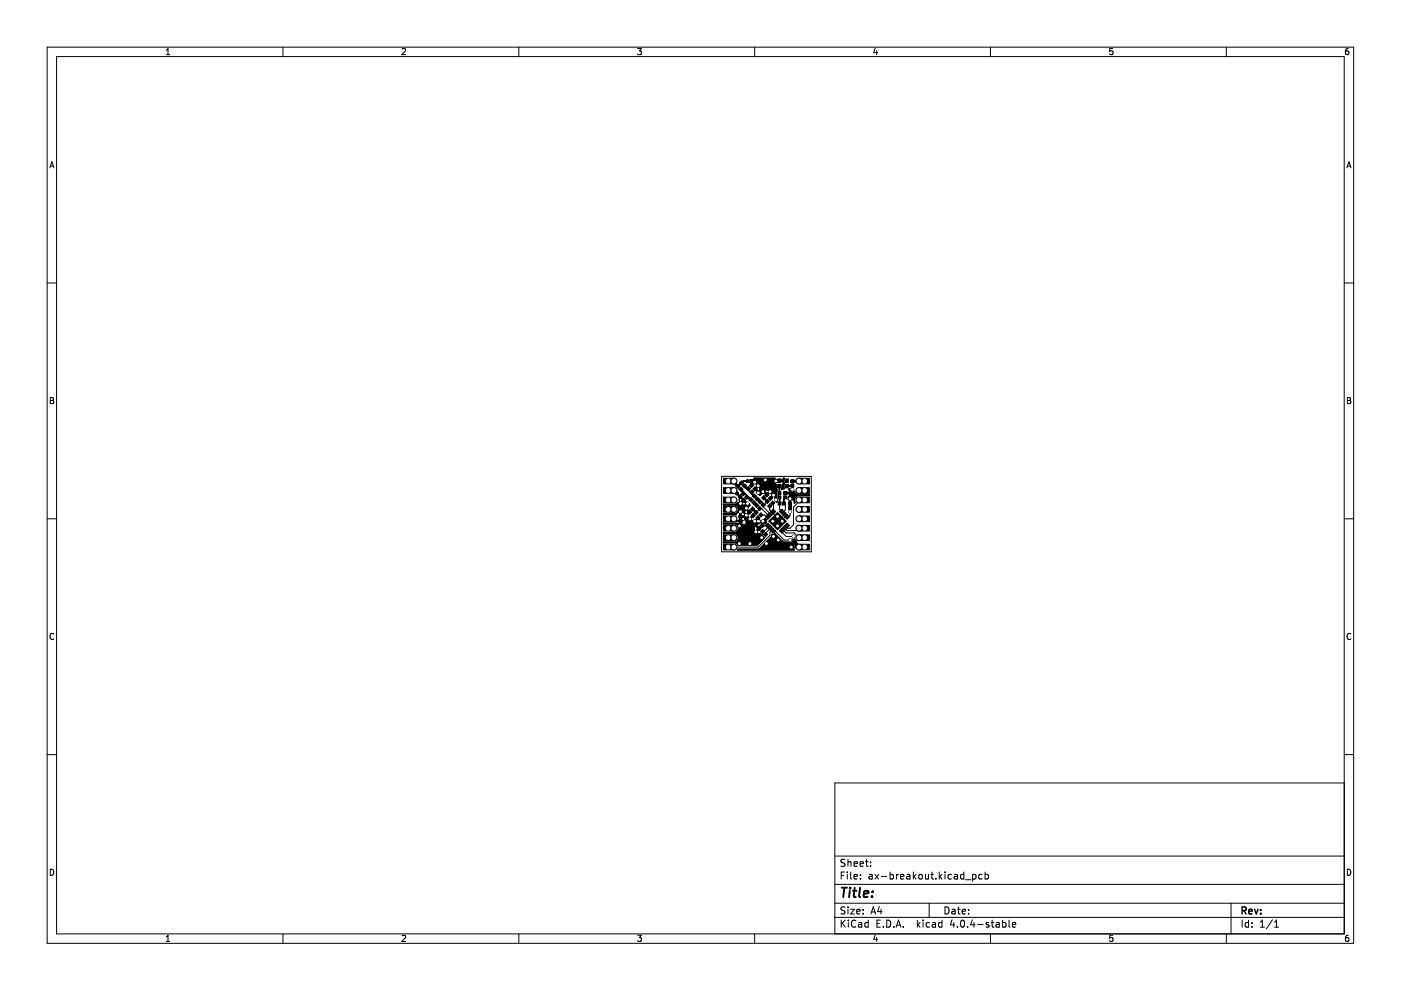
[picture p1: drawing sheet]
<svg xmlns="http://www.w3.org/2000/svg" width="297mm" height="210mm" viewBox="0 0 297 210" stroke-linecap="round" stroke-linejoin="round" font-family="sans-serif">
<g fill="none" stroke="#000" stroke-width=".21">
<path d="M10 10h277v190h-277zM12 12h273v186h-273zM35.2 11.6h.8M35.2 10.7l.4-.4v1.3M60 10v2M85.2 10.4l.5-.1 .3 .4-.8 .9h.8M110 10v2M135.2 10.3h.8l-.4 .5 .3 .1v.6l-.2 .1-.5-.1M160 10v2M185.6 10.2l-.4 1h.9M185.9 10.7v.9M210 10v2"/>
<path d="M235.9 10.3h-.6l-.1 .6 .7-.1v.7l-.2 .1-.5-.1M260 10v2M285.9 10.3l-.4 .1-.2 .2-.1 .7 .3 .3 .4-.1v-.7h-.4l-.3 .2M10.6 35.6l.4-1.3 .4 1.3M10.7 35.2h.6M285.6 35.6l.4-1.3 .4 1.3M285.7 35.2h.6M10 60h2M285 60h2M10.7 84.3h.4l.2 .2-.2 .4 .2 .1 .1 .3-.2 .3h-.5zM10.7 84.9h.4M285.7 84.3h.4l.2 .2-.2 .4 .2 .1 .1 .3-.2 .3h-.5z"/>
<path d="M285.7 84.9h.4M10 110h2M153 101h19v16h-19zM153.4 106.9v.2h1.9a.96 .96 0 0 1 1.3 .9 .96 .96 0 0 1-1.3 .9h-1.9M153.4 108.9v.2M153.4 110.9v.2M153.4 112.9v.2M153.4 114.9v.2M153.4 114.9h.1M153.4 112.9h.1M153.4 110.9h.1M153.4 108.9h.1"/>
<path d="M153.4 106.9h.1M153.4 113.1h1.9a.96 .96 0 0 1 1.3 .9 .96 .96 0 0 1-1.3 .9h-1.9M153.4 106.9h1.9a.92 .92 0 0 0 1.1-.4l1.6 1.7M153.4 111.1h1.9a.96 .96 0 0 1 1.3 .9 .96 .96 0 0 1-1.3 .9h-1.9M153.4 115.1h.1M153.4 113.1h.1M153.4 111.1h.1M153.4 109.1h.1M155.2 104l.2 .3h.5l.1 .2v.3M155.2 104h.1M155.2 104l.2-.3h.3l.8 .8v.2M156 104.8h.1"/>
<path d="M156 104.8l.7 .5 .1 .3M156 104h.1M156.3 104.5l.6 .8M156.5 104.7h.1M156.5 104.7l.5 .7-.2 .2M156.6 111.9h3.3M156.8 115.3h2.2M156.8 105.6h.1M156.8 108.8l-.1 .9 .1 .1 1-.1 .1 .2v.2M156.8 108.8l-.1-.2-.4 .1-.2 .5-.3-.1h-2.4M156.8 108.8h.4M156.9 106.7h.3"/>
<path d="M157 106.8l.7-.7 .8 .7M157 108.5v1.1M157.2 108.8l.1-.2 .4 .1 .2 .5-.1 .2h-.6zM157.2 106.7l.5-.4 .4 .4v.2l-.5 .2-.4-.2zM157.3 106.3h-.1M157.4 106.2h.1M157.9 110.2h.1M157.9 110.2a.61 .61 0 0 1 .4 .9 .61 .61 0 0 1-1.1 0l-3.8-.2M157.9 106.3h.1M157.9 106.3l-.3-.3-.6 .5h-.2l-.1 .1 2.2 2.2 .1-.1-.4-.5-.1-.5 .6-.6-.8-.6M157.9 106.3l.4 .2M158 108.2h.1"/>
<path d="M158 108.2l-.1 .2 .1 .5 .3 .1 .3-.3 .2 .2-.3 .5 .2 .3 .3 .1 .3-.3 .2 .2-.3 .3 .1 .3 .5 .1 .3-.2 .2 .6 .6 .2-.4 .2v.2l.7 .6 .1 .2-.3 .2-.1-.1-.4 .4v.2M158.3 107.8l.6 .8-.6 .7M158.3 108.1h.1M158.3 106.5h.1M158.7 108.6h.1M159.3 109.5h-.1M159.7 109.3l-.7 .7M159.9 101.7h.1M159.9 102.3h.1M160 111.7l.3-.1 .4 .5-.4 .4h-.2l-.2-.3zM160 110.5l.7-.7 .7 .7h.4M160 102.3l-.7 .6"/>
<path d="M160.1 103.7l.7 .8M160.1 103.7h.2M160.2 103.4h.1M160.3 103.2v.1M160.3 108.7l.8-.9h.4l1.5 1.6M160.5 104.3h.1M160.5 104.3l.6 .8 .6-.6h.2M160.6 113l.6 .1 .4 .3M160.7 103.2h.2l.2 .4-.2 .5h-.2l-.4-.4zM160.8 103l-.7 .7M160.9 112.1l-.6 .7 1.2 1.2M161.3 109.2h.8l.6 .5"/>
<path d="M161.4 110.8l.8-.9 .3 .3v.6l-.3 .3-.5-.4zM161.6 113.4h.1M161.6 113.4l.5 .6-1.5 1.6h-4.1a.9 .9 0 0 0-1.2-.5h-1.9M161.8 104.3l.9 .7 .1-.1-2.9-2.8v.5l.3-.1 .3 .3v.2l-.5 .6 .5 .7M161.9 104.5l.5 .2M161.9 104.5h.1M162.1 104.3h.1M162.3 101.8l2.7-.1v-.1l.9 .1 .2-.3h.2v2.2l-.5 .2v-.2M162.5 110.2h.1M162.6 104.7h.1M162.7 111.3l-.3 .2-.8-.1M162.7 106.3l-.9 .8v.4l1.6 1.5"/>
<path d="M163 104.7l.4-.2 .4 .3-.3 .5 .2 .2 .3-.3h.2l.2 .4-.2 .5 .5 .4 .1-.3M163 104.7h.1M163 111.6l-1 1.1h-.3M163.2 107.3v.8l1.7 1.7v.7M163.3 104.3l-.7 .6M163.4 112h.1M163.4 112l-1.1 1v.3M163.5 105.2v.1M163.6 108.6l.3 .2M163.7 113.3h.1M163.7 113.3l-.1 .5-2.7 2.6h-4.4l-.2 .2h12.1l-.3-.6 .1-.5 .2-.1 .8 .9h.4l.2-.3-.2-.3h-.5l-.1-.2-.1-.7-.4-.5h-.4a.6 .6 0 0 1-.3 .7 .6 .6 0 0 1-.7-.1l-1.2-.1M163.7 113.3l.2 .1 .4-.2 1.6 1.6"/>
<path d="M163.7 112.3l-.4 .5v.7l-2.5 2.5h-6.4M163.8 106.7l.2 .2 .1 1.4M163.9 108.8h.1M163.9 108.8h-.1M164 113.8l-1.5 1.5M164 105l-.7 .7M164.1 112.7l.4 .1 1.8 1.7h1.2M164.3 101.4h.1M164.3 101.4h-4.5l.1 .4 2.3 2.2 .5-.1 .3 .2v.2l-.3 .3 .3 .1M164.3 101.4l.1 .3M164.5 101.8v4.2M164.7 104l-.1 1.8 .2 .4"/>
<path d="M164.8 104h-.1M164.8 106.2h.1M165 114.5l1.5 1.5h1.3M165.2 101.9l-.7 .1M165.3 106.8v1.2l.3 .3M165.6 112.7l1.1 1.1h1.6M165.8 103.6h.1M165.8 102.8v.8M165.8 102.8l.3-.4-.2-.3h-.6v.2l-.9-.2-.1 .2 .3 .5 .2 1.2M165.8 102.8h.1M165.9 114.8h.1M166 112.3l.6 .7h1.8l1 1"/>
<path d="M166.2 103.6h.1M166.2 106.8l.3 .3v1l-.5 .6M166.3 109l-1.4 1.5M166.3 112l.6 .5h2l.5-.5M166.6 104.5l-.1 .1M166.7 109.4l-1.1 1.1h-.7M167.1 105.9l.2 .1v.6h-.1l.1 .5 .5-.1-.1-1 .2-.1a.67 .67 0 0 1 .5 .8l.2-.2M167.1 105.9h.1M167.4 103.6h.1M167.4 103.6l-.2 .1 .2 .4-.1 .3h-.6v-.2l-.5 .2 .1 .4 1-.1 .1 .2-.3 .5v.5M167.4 103.6a.6 .6 0 0 0 .3 .7 .6 .6 0 0 0 .7-.2 .94 .94 0 0 0 1.3 .8h1.9v.2h-1.9a.96 .96 0 0 0-1.1 .3 .96 .96 0 0 0 0 1.1M167.5 108.5v.8l-.5 .4"/>
<path d="M167.5 105.8v1M167.8 101.7h.4v.6l-.5-.1zM168.2 101.8h.1M168.4 106.5h.1M168.6 106.5h.1M169 102l.2 .3h.4l.2-.3-.2-.3h-.4l-.2 .3M169 116h.1M169.8 102h.1M169.8 116h.1M170.3 114h.2M170.5 106h-.7l-1.5 1.5v3.8l-.8 .7h-.4l-.4-.4M285 110h2"/>
<path d="M11.4 134.4a.58 .58 0 0 0-.8 .5 .58 .58 0 0 0 .8 .6M286.4 134.4a.58 .58 0 0 0-.8 .5 .58 .58 0 0 0 .8 .6M10 160h2M285 166h-108v32M285 160h2M10.7 184.3a.66 .66 0 0 1 .7 .6 .66 .66 0 0 1-.7 .7zM35.2 198.7l.4-.4v1.3M35.2 199.6h.8M60 198v2M85.2 198.4l.5-.1 .3 .4-.8 .9h.8M110 198v2M135.2 198.3h.8l-.4 .5 .3 .1v.6l-.2 .1-.5-.1"/>
<path d="M160 198v2M177 194.5h108M177 191.5h108M177 187.5h108M177 181.5h108M178.4 195.1v1.5M178.4 185.6h.5M178.6 195.7l.6 .9M179.1 184.9h-.7v1.5M179.1 192.4l-.5-.1-.2 .1v.5l.6 .2 .1 .4-.2 .3-.6-.1M179.1 182.3l-.5-.1-.2 .1v.5l.6 .2 .1 .4-.2 .3-.6-.1M179.2 195.1l-.8 .8"/>
<path d="M179.6 184.9v.1M179.6 185.4v1M179.8 182.2v1.5M179.8 192.3v.1M179.8 192.8v1M179.8 182.8l.2-.1 .4 .1v.9M179.9 195.1v.1M179.9 195.6v1M180.4 192.8h.7l-.7 1h.7M180.4 184.9v1.3l.2 .2M181.1 183.2l.7-.2-.1-.2-.4-.1-.2 .2v.7h.6M181.1 185.9l.7-.2-.1-.2-.4-.1-.2 .2v.7h.6"/>
<path d="M181.4 195.2a.71 .71 0 0 0-1 .5 .71 .71 0 0 0 .7 .9l.3-.2M181.6 193.3l.8-.2-.1-.2-.4-.1-.3 .2 .1 .7h.6M182.1 195.7h.5l.1 .9M182.4 183.2l.7-.2-.1-.2-.4-.1-.2 .2v.7h.6M182.4 186.2v.2M182.4 185.5v.1M182.7 195.9l-.5 .1-.2 .2 .2 .4 .5-.1M183 193.6v.2M183 192.9v.1M183.5 182.7h.6M183.7 182.2v1.3l.4 .2M184.1 195.7l-.5-.1-.2 .3 .1 .6h.6"/>
<path d="M184.1 195.1v1.5M184.3 185.5h.6v.9M184.6 183.5v.2M184.6 182.8v.1M184.6 193.8l.5-1.5 .5 1.5M184.8 193.4h.7M184.9 185.7l-.5 .1-.2 .2 .2 .4 .5-.1M185.5 185.4l.8 1M185.6 198.2l-.4 1h.9M185.9 198.7v.9M185.9 195.8h.5M186.3 185.4l-.8 1"/>
<path d="M186.4 192.2l-.3 1.1h.9M186.6 195.1h-.7v1.5h.7M186.8 192.8v1M186.9 185.8h1.1M187.3 196.4v.2M188 195.1a.76 .76 0 0 1 .9 .7 .76 .76 0 0 1-.9 .8zM188.7 185.5l.4-.1 .3 .3-.1 .6h-.6M188.7 184.9v1.5M189.5 196.4v.2M190 196.6l.5-1.5 .5 1.5M190.1 185.4v1M190.1 196.2h.8"/>
<path d="M190.5 185.4l-.4 .3M190.9 185.9l.7-.2v-.2l-.5-.1-.2 .2 .1 .7h.6M191.5 196.4v.2M192.3 185.5h.6v.9M192.9 185.7l-.5 .1-.2 .2 .2 .4 .5-.1M193.6 184.9v1.5M193.8 185.8l.4 .6M194.2 185.4l-.6 .6M194.5 195.1v1.5M194.6 196l.5 .6M194.9 185.5l.2-.1 .4 .1 .1 .6-.2 .2-.3 .1-.2-.2zM195.1 195.6l-.6 .6"/>
<path d="M195.7 195.1v.1M195.7 195.6v1M196.2 185.4l.1 .9 .3 .1 .3-.2M196.9 185.4v1M197 191.5v3M197.1 195.7l-.5-.1-.2 .3 .1 .6h.6M197.4 185.4h.5M197.6 184.9v1.3l.3 .2M197.7 195.7h.6l.1 .9M198.4 195.9l-.5 .1-.3 .2 .3 .4 .5-.1M198.4 186.2v.2M199.1 184.9v1.5"/>
<path d="M199.3 185.8l.4 .6M199.7 195.7l-.4-.1-.3 .3 .1 .6h.6M199.7 185.4l-.6 .6M199.7 195.1v1.5M200.4 184.9v.1M200.4 185.4v1M200.4 192.3a.76 .76 0 0 1 .8 .7 .76 .76 0 0 1-.8 .8zM201.7 185.5l-.4-.1-.3 .3 .1 .6h.6M201.9 192.9h.5l.1 .9M201.9 195l-.4 1.1h.9M202.2 195.6v1M202.4 185.5h.5l.1 .9"/>
<path d="M202.5 193.1l-.5 .1-.2 .2 .2 .4 .5-.1M203 192.8h.6M203 185.7l-.5 .1-.2 .2 .2 .4 .5-.1M203 196.4v.2M203.2 192.3v1.3l.4 .2M203.8 195.2l.2-.1a.8 .8 0 0 1 .5 .7 .8 .8 0 0 1-.5 .8l-.4-.6zM204 193.3l.7-.2-.1-.2-.4-.1-.2 .2 .1 .7h.5M204.4 185.5l-.5-.1-.3 .3 .2 .6h.6M204.4 184.9v1.5M204.7 186.5h1.2M205.1 196.4v.2M205.4 193.6v.2"/>
<path d="M205.4 192.9v.1M206.1 195l-.3 1.1h.9M206.2 185.5l.4-.1 .3 .3-.1 .6h-.6M206.2 185.4v1.5M206.5 195.6v1M207.3 196h1.1M208.2 185.5l-.4-.1-.3 .3 .1 .6h.6M208.9 185.5l.4-.1 .3 .3-.2 .6h-.5M208.9 184.9v1.5M209.6 195.7l-.3-.1-.2 .2v.2l.5 .2v.3h-.5M210 198v2M210.1 195.6h.6"/>
<path d="M210.4 195.1v1.3l.3 .2M211.2 195.7h.6l.1 .9M211.9 195.9l-.5 .1-.3 .2 .3 .4 .5-.1M212.6 195.7l.4-.1 .3 .3-.2 .6h-.5M212.6 195.1v1.5M213.9 195.1v1.3l.2 .2M214.6 196.1l.8-.2-.1-.2-.4-.1-.3 .2 .1 .7h.6M235.9 198.3h-.6l-.1 .6h.7v.6l-.2 .1-.5-.1M260 198v2M261 191.5v6.5M263.4 195.1v1.5M264.7 195.7l-.4-.1-.3 .3 .1 .6h.6"/>
<path d="M264.7 195.1v1.5M265.4 196.4v.2M265.4 195.7v.1M267.2 196.6h.9M267.2 195.5l.4-.4v1.5M269.8 195l-1.3 1.9M270.2 196.6h.9M270.2 195.5l.4-.4v1.5M285.7 184.3a.66 .66 0 0 1 .7 .6 .66 .66 0 0 1-.7 .7zM285.9 198.3l-.4 .1-.2 .2-.1 .7 .3 .3 .4-.1v-.6l-.4-.1-.3 .2"/>
</g>
<path d="M156.9 105.3l-.1 .2v1l.2 .3M161.8 110.5h-.3l-.5 .5h-.5M263.4 193.1l.7-.1 .1-.2-.1-.4-.7-.1v1.5M263.7 193.1l.5 .7M264.8 193.3l.7-.2-.1-.2-.4-.1-.2 .2 .1 .7h.5M266 192.8l.4 1 .3-1M267.3 193.6v.2M267.3 192.9v.1" fill="none" stroke="#000" stroke-width=".3"/>
<g fill="none" stroke="#000" stroke-width=".4">
<path d="M153.8 102h1.5l1.1 1.2 1.2-1.2h.9M154.4 110h1.2l.5 .5h1.4l.3 .3M154.4 104h1.2M154.4 116h1.2M154.4 114h1.2M154.4 112h1.2M154.4 106h1.2M154.4 108h1.2M156.9 105.3l.8 .8M157.6 104.7v-.4l-.5-.5 2.1 2.1M158.3 105.4h.4M158.7 103.6h-.4l-.5-.5 2.1 2.1"/>
<path d="M159.2 102h.6l.2 .3M159.2 102.2l.1-.4h.7v.5M159.2 102.2l.8 .1M159.2 102.2l.1 .3h.5M159.4 104.3v.4M159.6 107.9l.7 .8M159.8 106.6l.6 .6M160.6 105.8l.6 .6M161.9 105.6l.8 .7M165.2 103.1l.1 1.5M165.3 105.5v1.3M166.5 105.5l-.3 .3v1"/>
<path d="M166.8 103.1l1.2-.1v.8M167.5 107.7v.8M169.4 104h1.2M169.4 102h1.2M169.4 114h1.2M169.4 112h1.2M178.5 188.2h1.1M179 188.2l-.2 2M180.2 188.9l-.2 1.3M180.3 188.2l-.1 .2M180.8 188.9h.8M181.2 188.2l-.2 1.7 .1 .2 .3 .1"/>
<path d="M182.4 188.2l-.3 1.7 .3 .3M183.1 189.5l1-.1v-.4l-.6-.1-.3 .3v.9h.7M184.9 190v.2M185 189v.2"/>
</g>
<g fill="#000" stroke="#000" stroke-width=".21">
<path d="M153.4 101.4h2v1.2h-2z" fill-rule="evenodd"/>
<path d="M153.4 103.4h2v1.2h-2z" fill-rule="evenodd"/>
<path d="M153.4 105.4h2v1.2h-2z" fill-rule="evenodd"/>
<path d="M153.4 107.4h2v1.2h-2z" fill-rule="evenodd"/>
<path d="M153.4 109.4h2v1.2h-2z" fill-rule="evenodd"/>
<path d="M153.4 111.4h2v1.2h-2z" fill-rule="evenodd"/>
<path d="M153.4 113.4h2v1.2h-2z" fill-rule="evenodd"/>
<path d="M153.4 115.4h2v1.2h-2z" fill-rule="evenodd"/>
<path d="M156 103.1l.5-.4 .4 .4-.4 .5z" fill-rule="evenodd"/>
<path d="M155.2 104l.2-.3h.3l.8 .8 .1 .4 .4 .5-.2 .2-.1-.3-.7-.5v-.3l-.1-.2h-.5z" fill-rule="evenodd"/>
<path d="M157.1 103.3l.5 .5-.5 .4-.4-.4z" fill-rule="evenodd"/>
<path d="M156.8 102.4l.4-.5 .5 .5-.5 .4z" fill-rule="evenodd"/>
<path d="M156.5 105.3l.4-.4 .5 .4-.5 .5z" fill-rule="evenodd"/>
<path d="M156.7 110.1h.6v.7h-.6z" fill-rule="evenodd"/>
<path d="M156.7 109.2h.6v.7h-.6z" fill-rule="evenodd"/>
<path d="M157.9 102.6l.4 .4-.4 .5-.5-.5z" fill-rule="evenodd"/>
<path d="M157.6 104.2l.4 .5-.4 .4-.5-.4z" fill-rule="evenodd"/>
<path d="M157.2 106.1l.5-.5 .4 .5-.4 .4z" fill-rule="evenodd"/>
<path d="M153.4 106.9h1.9a.92 .92 0 0 0 1.1-.4l1.6 1.7-.1 .2 .1 .5 .3 .1 .3-.3 .2 .2-.3 .3 .1 .3 .4 .3 .3-.3 .2 .2-.3 .3 .1 .3 .5 .1 .3-.2 .2 .6 .6 .2-.4 .2v.2l.7 .6 .1 .2-.3 .2-.1-.1-.4 .4v.2l.3 .2h.4l.9 .9-1.5 1.6h-4.1a.9 .9 0 0 0-1.2-.5h-1.9v-.2h1.9a.96 .96 0 0 0 1.3-.9 .96 .96 0 0 0-1.3-.9h-1.9v-.2h1.9a.93 .93 0 0 0 1.3-1h3.3l.2 .6h.2l.4-.4-.4-.5h-.2l-.2 .3h-3.3a.93 .93 0 0 0-1.3-.8h-1.9v-.2l3.8 .2a.61 .61 0 0 0 1.1 0 .61 .61 0 0 0-.4-1v-.2l-.1-.2h-.6v.1l-.5-.1 .1-.9h.4v.6h.6l.1-.2-.1-.3-.4-.3a.63 .63 0 0 1-.8 0l-.4 .3-.1 .3-.3-.1h-2.4v-.2h1.9a.96 .96 0 0 0 1.3-.9 .96 .96 0 0 0-1.3-.9h-1.9z" fill-rule="evenodd"/>
<path d="M158.3 105l.5 .4-.5 .5-.4-.5z" fill-rule="evenodd"/>
<path d="M158.3 101.7h.4v.6h-.4z" fill-rule="evenodd"/>
<path d="M156.8 106.5h.2l.6-.5 1.3 .9 .2 .2-.6 .6v.2l.5 .8-.1 .1-2-2.1h.3v.2l.4 .2 .4-.1 .1-.3-.4-.4-.5 .4h-.3z" fill-rule="evenodd"/>
<path d="M158.2 103.6l.5-.5 .4 .5-.4 .4z" fill-rule="evenodd"/>
<path d="M158.5 108.6l.4-.5 .5 .5-.5 .4z" fill-rule="evenodd"/>
<path d="M159 101.7h.3v.6h-.3z" fill-rule="evenodd"/>
<path d="M159.3 102.5l.5 .4-.5 .5-.4-.5z" fill-rule="evenodd"/>
<path d="M159 104.3l.4-.4 .5 .4-.5 .5z" fill-rule="evenodd"/>
<path d="M159.6 107.5l.4 .4-.4 .5-.5-.5z" fill-rule="evenodd"/>
<path d="M158.7 105.9l.5-.4 .4 .4-.4 .5z" fill-rule="evenodd"/>
<path d="M159.2 109.3l.5-.4 .4 .4-.4 .5z" fill-rule="evenodd"/>
<path d="M160.1 103.2l.4 .5-.4 .4-.5-.4z" fill-rule="evenodd"/>
<path d="M159.8 106.1l.5 .5-.5 .4-.4-.4z" fill-rule="evenodd"/>
<path d="M160.3 108.2l.5 .5-.5 .4-.4-.4z" fill-rule="evenodd"/>
<path d="M159.5 105.2l.4-.5 .5 .5-.5 .4z" fill-rule="evenodd"/>
<path d="M160.2 109.8l.5-.4 .4 .4-.4 .5z" fill-rule="evenodd"/>
<path d="M160 107.2l.4-.5 .5 .5-.5 .4z" fill-rule="evenodd"/>
<path d="M160.5 112.1l.4-.5 .5 .5-.5 .4z" fill-rule="evenodd"/>
<path d="M160.6 105.4l.4 .4-.4 .5-.5-.5z" fill-rule="evenodd"/>
<path d="M161.2 112.7l.5-.5 .4 .5-.4 .4z" fill-rule="evenodd"/>
<path d="M161.3 108.7l.5 .5-.5 .4-.4-.4z" fill-rule="evenodd"/>
<path d="M161.1 107.4l.4 .4-.4 .5-.5-.5z" fill-rule="evenodd"/>
<path d="M161.6 111l.4 .4-.4 .5-.5-.5z" fill-rule="evenodd"/>
<path d="M160.7 106.4l.5-.4 .4 .4-.4 .5z" fill-rule="evenodd"/>
<path d="M162.3 112.9l.5 .4-.5 .5-.4-.5z" fill-rule="evenodd"/>
<path d="M161.5 105.6l.4-.5 .5 .5-.5 .4z" fill-rule="evenodd"/>
<path d="M161.4 110.8l.8-.9 .3 .3v.6l-.3 .3-.5-.4z" fill-rule="evenodd"/>
<path d="M161.8 106.6l.5 .5-.5 .4-.4-.4z" fill-rule="evenodd"/>
<path d="M162.5 109.4l.5 .5-.2 .2-.5-.5z" fill-rule="evenodd"/>
<path d="M162.3 111.4l.5-.5 .2 .2-.5 .5z" fill-rule="evenodd"/>
<path d="M162.6 104.5l.4 .4-.4 .5-.5-.5z" fill-rule="evenodd"/>
<path d="M162.6 109.2l.3-.2 .5 .5-.2 .2z" fill-rule="evenodd"/>
<path d="M162.6 111.8l.6-.5 .2 .2-.5 .5z" fill-rule="evenodd"/>
<path d="M162.2 106.3l.5-.4 .4 .4-.4 .5z" fill-rule="evenodd"/>
<path d="M159.9 102.1l2.9 2.8-.1 .1-.3-.3a.57 .57 0 0 0-.9 0l-.4 .4a1.67 1.67 0 0 1-.8-1.2l-.2-.2 .8 .4 .2-.5-.2-.4h-.2l-.4 .5-.3-.1 .5-.6v-.2l-.3-.3-.3 .1z" fill-rule="evenodd"/>
<path d="M163 108.9l.2-.3 .5 .6-.2 .2z" fill-rule="evenodd"/>
<path d="M163 112.1l.5-.5 .2 .2-.5 .6z" fill-rule="evenodd"/>
<path d="M164.9 108.7l1.8 1.8-1.8 1.8-1.9-1.8z" fill-rule="evenodd"/>
<path d="M163.9 109.7l.8 .8-.8 .8-.7-.8z" fill-rule="evenodd"/>
<path d="M162.7 107.3l.5-.4 .4 .4-.4 .5z" fill-rule="evenodd"/>
<path d="M163.3 105.2l.5 .5-.5 .4-.4-.4z" fill-rule="evenodd"/>
<path d="M163.6 108.3l.5 .5-.2 .2-.5-.5z" fill-rule="evenodd"/>
<path d="M163.4 112.5l.5-.5 .2 .2-.5 .5z" fill-rule="evenodd"/>
<path d="M163.7 108.1l.2-.2 .5 .6-.2 .2z" fill-rule="evenodd"/>
<path d="M163.7 112.9l.5-.6 .2 .2-.5 .6z" fill-rule="evenodd"/>
<path d="M163.8 106.2l.5 .5-.5 .4-.4-.4z" fill-rule="evenodd"/>
<path d="M163.6 108.6l.3 .2z" fill-rule="evenodd"/>
<path d="M164.1 109.6l.8-.8 .7 .8-.7 .8z" fill-rule="evenodd"/>
<path d="M164.1 111.4l.8-.8 .7 .8-.7 .8z" fill-rule="evenodd"/>
<path d="M164.9 104.2h.7v.7h-.7z" fill-rule="evenodd"/>
<path d="M164.9 105.1h.7v.7h-.7z" fill-rule="evenodd"/>
<path d="M165 106.4h.6v.7h-.6z" fill-rule="evenodd"/>
<path d="M165.8 109.7l.8 .8-.8 .8-.8-.8z" fill-rule="evenodd"/>
<path d="M159.8 101.4h4.5l.1 .3h.6v-.1l.9 .1 .2-.3h.2v2.2l-.5 .2v-1l.3-.4-.2-.3h-.6v.2l-.9-.2-.1 .2 .3 .5v.8l.2 .1-.2 2.1 .2 .4-.1 .3-.5-.4 .2-.3-.1-.5-.3-.1-.3 .3-.2-.2 .3-.5-.4-.3-.5 .3-.2-.2 .3-.3v-.2l-.3-.2-.5 .1-2.3-2.2z" fill-rule="evenodd"/>
<path d="M165.3 112.5l.2-.2 .5 .6-.2 .2z" fill-rule="evenodd"/>
<path d="M165.8 107.9l.2 .2-.5 .6-.2-.2z" fill-rule="evenodd"/>
<path d="M164.9 102.7h.6v.7h-.6z" fill-rule="evenodd"/>
<path d="M164.9 101.6h.6v.7h-.6z" fill-rule="evenodd"/>
<path d="M165.6 112.2l.2-.2 .6 .5-.3 .2z" fill-rule="evenodd"/>
<path d="M166.1 108.3l.3 .2-.6 .5-.2-.2z" fill-rule="evenodd"/>
<path d="M165.9 106.4h.6v.7h-.6z" fill-rule="evenodd"/>
<path d="M166 111.8l.2-.2 .5 .5-.2 .3z" fill-rule="evenodd"/>
<path d="M166.5 108.6l.2 .3-.5 .5-.2-.2z" fill-rule="evenodd"/>
<path d="M166.2 104.2h.6v.7h-.6z" fill-rule="evenodd"/>
<path d="M166.2 105.1h.6v.7h-.6z" fill-rule="evenodd"/>
<path d="M166.5 111.3l.6 .5-.2 .2-.6-.5z" fill-rule="evenodd"/>
<path d="M166.9 109l.2 .2-.6 .5-.2-.2z" fill-rule="evenodd"/>
<path d="M166.9 110.9l.5 .5-.2 .2-.5-.5z" fill-rule="evenodd"/>
<path d="M167.2 109.4l.2 .2-.5 .5-.2-.2z" fill-rule="evenodd"/>
<path d="M166.5 102.7h.6v.7h-.6z" fill-rule="evenodd"/>
<path d="M166.5 101.6h.6v.7h-.6z" fill-rule="evenodd"/>
<path d="M156.5 116.4h4.4l2.7-2.6 .1-.5 .2 .1 .4-.2 1.8 1.7h1a.6 .6 0 0 0 .7 .1 .6 .6 0 0 0 .3-.7h.4l.4 .5 .1 .7 .1 .2h.5l.2 .3-.2 .3h-.4l-.8-.9-.2 .1-.1 .5 .3 .6h-12.1z" fill-rule="evenodd"/>
<path d="M167.2 107.4h.6v.6h-.6z" fill-rule="evenodd"/>
<path d="M167.2 106.5h.6v.6h-.6z" fill-rule="evenodd"/>
<path d="M166.3 104.2l1 .2 .1-.3-.2-.4 .2-.1a.6 .6 0 0 0 .3 .7 .6 .6 0 0 0 .7-.2 .94 .94 0 0 0 1.3 .8h1.9v.2h-1.9a.96 .96 0 0 0-1.1 .3 .96 .96 0 0 0 0 1.1l-.2 .2a.67 .67 0 0 0-.6-.8l-.1 .1v.6h.1v.4l-.5 .1-.1-.1 .1-1-.2-.1v-.5l.3-.5-.1-.2-1 .1-.1-.1z" fill-rule="evenodd"/>
<path d="M167.8 101.7h.4v.6l-.5-.1z" fill-rule="evenodd"/>
<path d="M167.7 102.6h.6v.7h-.6z" fill-rule="evenodd"/>
<path d="M167.7 101.7h.6v.7h-.6z" fill-rule="evenodd"/>
<path d="M169 102l.2-.3h.4l.2 .3-.2 .3h-.4z" fill-rule="evenodd"/>
<path d="M169.6 101.4h2v1.2h-2z" fill-rule="evenodd"/>
<path d="M169.6 103.4h2v1.2h-2z" fill-rule="evenodd"/>
<path d="M169.6 105.4h2v1.2h-2z" fill-rule="evenodd"/>
<path d="M169.6 107.4h2v1.2h-2z" fill-rule="evenodd"/>
<path d="M169.6 109.4h2v1.2h-2z" fill-rule="evenodd"/>
<path d="M169.6 111.4h2v1.2h-2z" fill-rule="evenodd"/>
<path d="M169.6 113.4h2v1.2h-2z" fill-rule="evenodd"/>
<path d="M169.6 115.4h2v1.2h-2z" fill-rule="evenodd"/>
<circle cx="155.6" cy="102" r=".65"/>
<circle cx="155.6" cy="116" r=".65"/>
<circle cx="155.6" cy="110" r=".65"/>
<circle cx="155.6" cy="106" r=".65"/>
<circle cx="155.6" cy="108" r=".65"/>
<circle cx="155.6" cy="114" r=".65"/>
<circle cx="155.6" cy="104" r=".65"/>
<circle cx="155.6" cy="112" r=".65"/>
<circle cx="156.7" cy="111.5" r=".3"/>
<circle cx="156.7" cy="115.3" r=".3"/>
<circle cx="157" cy="108.5" r=".3"/>
<circle cx="157" cy="106.8" r=".3"/>
<circle cx="157.7" cy="110.8" r=".3"/>
<circle cx="158.2" cy="109.3" r=".3"/>
<circle cx="158.2" cy="107.8" r=".3"/>
<circle cx="158.5" cy="106.8" r=".3"/>
<circle cx="159" cy="115.3" r=".3"/>
<circle cx="159" cy="110" r=".3"/>
<circle cx="160" cy="102.3" r=".3"/>
<circle cx="160" cy="110.5" r=".3"/>
<circle cx="160.2" cy="112.8" r=".3"/>
<circle cx="160.7" cy="103" r=".3"/>
<circle cx="160.7" cy="104.5" r=".3"/>
<circle cx="161.5" cy="114" r=".3"/>
<circle cx="161.7" cy="110.5" r=".3"/>
<circle cx="161.7" cy="104.3" r=".3"/>
<circle cx="162.2" cy="101.8" r=".3"/>
<circle cx="162.5" cy="115.3" r=".3"/>
<circle cx="163.2" cy="104.3" r=".3"/>
<circle cx="163.9" cy="110.5" r=".3"/>
<circle cx="164" cy="113.8" r=".3"/>
<circle cx="164" cy="105" r=".3"/>
<circle cx="164.5" cy="106" r=".3"/>
<circle cx="164.5" cy="102" r=".3"/>
<circle cx="164.9" cy="111.5" r=".3"/>
<circle cx="164.9" cy="109.5" r=".3"/>
<circle cx="165" cy="114.5" r=".3"/>
<circle cx="165.9" cy="110.5" r=".3"/>
<circle cx="167.5" cy="105.8" r=".3"/>
<circle cx="167.5" cy="114.5" r=".3"/>
<circle cx="167.5" cy="108.5" r=".3"/>
<circle cx="167.7" cy="116" r=".3"/>
<circle cx="168" cy="103.8" r=".3"/>
<circle cx="168.2" cy="113.8" r=".3"/>
<circle cx="169.4" cy="102" r=".65"/>
<circle cx="169.4" cy="110" r=".65"/>
<circle cx="169.4" cy="106" r=".65"/>
<circle cx="169.4" cy="104" r=".65"/>
<circle cx="169.4" cy="108" r=".65"/>
<circle cx="169.4" cy="114" r=".65"/>
<circle cx="169.4" cy="112" r=".65"/>
<circle cx="169.4" cy="116" r=".65"/>
</g>
<path d="M155.6 102v.3l.9 .8M167.8 116h2.8M169.4 102l-1.4 .1" fill="none" stroke="#000" stroke-width=".6"/>
<g fill="#fff" stroke="#fff" stroke-width=".21">
<circle cx="170.6" cy="102" r=".4"/>
<circle cx="169.4" cy="102" r=".4"/>
<circle cx="154.4" cy="102" r=".4"/>
<circle cx="155.6" cy="102" r=".4"/>
<circle cx="170.6" cy="104" r=".4"/>
<circle cx="169.4" cy="104" r=".4"/>
<circle cx="154.4" cy="104" r=".4"/>
<circle cx="155.6" cy="104" r=".4"/>
<circle cx="170.6" cy="106" r=".4"/>
<circle cx="169.4" cy="106" r=".4"/>
<circle cx="154.4" cy="106" r=".4"/>
<circle cx="155.6" cy="106" r=".4"/>
<circle cx="170.6" cy="108" r=".4"/>
<circle cx="169.4" cy="108" r=".4"/>
<circle cx="154.4" cy="108" r=".4"/>
<circle cx="155.6" cy="108" r=".4"/>
<circle cx="170.6" cy="110" r=".4"/>
<circle cx="169.4" cy="110" r=".4"/>
<circle cx="154.4" cy="110" r=".4"/>
<circle cx="155.6" cy="110" r=".4"/>
<circle cx="170.6" cy="112" r=".4"/>
<circle cx="169.4" cy="112" r=".4"/>
<circle cx="154.4" cy="112" r=".4"/>
<circle cx="155.6" cy="112" r=".4"/>
<circle cx="170.6" cy="114" r=".4"/>
<circle cx="169.4" cy="114" r=".4"/>
<circle cx="154.4" cy="114" r=".4"/>
<circle cx="155.6" cy="114" r=".4"/>
<circle cx="170.6" cy="116" r=".4"/>
<circle cx="169.4" cy="116" r=".4"/>
<circle cx="154.4" cy="116" r=".4"/>
<circle cx="155.6" cy="116" r=".4"/>
<circle cx="167.5" cy="108.5" r=".2"/>
<circle cx="168" cy="103.8" r=".2"/>
<circle cx="157.8" cy="110.8" r=".2"/>
<circle cx="161.5" cy="114" r=".2"/>
<circle cx="159" cy="115.3" r=".2"/>
<circle cx="160.3" cy="112.8" r=".2"/>
<circle cx="156.8" cy="111.5" r=".2"/>
<circle cx="156.8" cy="115.3" r=".2"/>
<circle cx="161.8" cy="110.5" r=".2"/>
<circle cx="162.5" cy="115.3" r=".2"/>
<circle cx="164" cy="113.8" r=".2"/>
<circle cx="165" cy="114.5" r=".2"/>
<circle cx="157" cy="106.8" r=".2"/>
<circle cx="164.5" cy="102" r=".2"/>
<circle cx="167.8" cy="116" r=".2"/>
<circle cx="167.5" cy="105.8" r=".2"/>
<circle cx="164.9" cy="111.5" r=".2"/>
<circle cx="163.9" cy="110.5" r=".2"/>
<circle cx="157" cy="108.5" r=".2"/>
<circle cx="158.3" cy="109.3" r=".2"/>
<circle cx="162.3" cy="101.8" r=".2"/>
<circle cx="164.5" cy="106" r=".2"/>
<circle cx="164" cy="105" r=".2"/>
<circle cx="163.3" cy="104.3" r=".2"/>
<circle cx="161.8" cy="104.3" r=".2"/>
<circle cx="158.3" cy="107.8" r=".2"/>
<circle cx="159" cy="110" r=".2"/>
<circle cx="165.9" cy="110.5" r=".2"/>
<circle cx="164.9" cy="109.5" r=".2"/>
<circle cx="160" cy="110.5" r=".2"/>
<circle cx="160" cy="102.3" r=".2"/>
<circle cx="160.8" cy="104.5" r=".2"/>
<circle cx="160.8" cy="103" r=".2"/>
<circle cx="158.5" cy="106.8" r=".2"/>
<circle cx="167.5" cy="114.5" r=".2"/>
<circle cx="168.3" cy="113.8" r=".2"/>
</g>
</svg>
